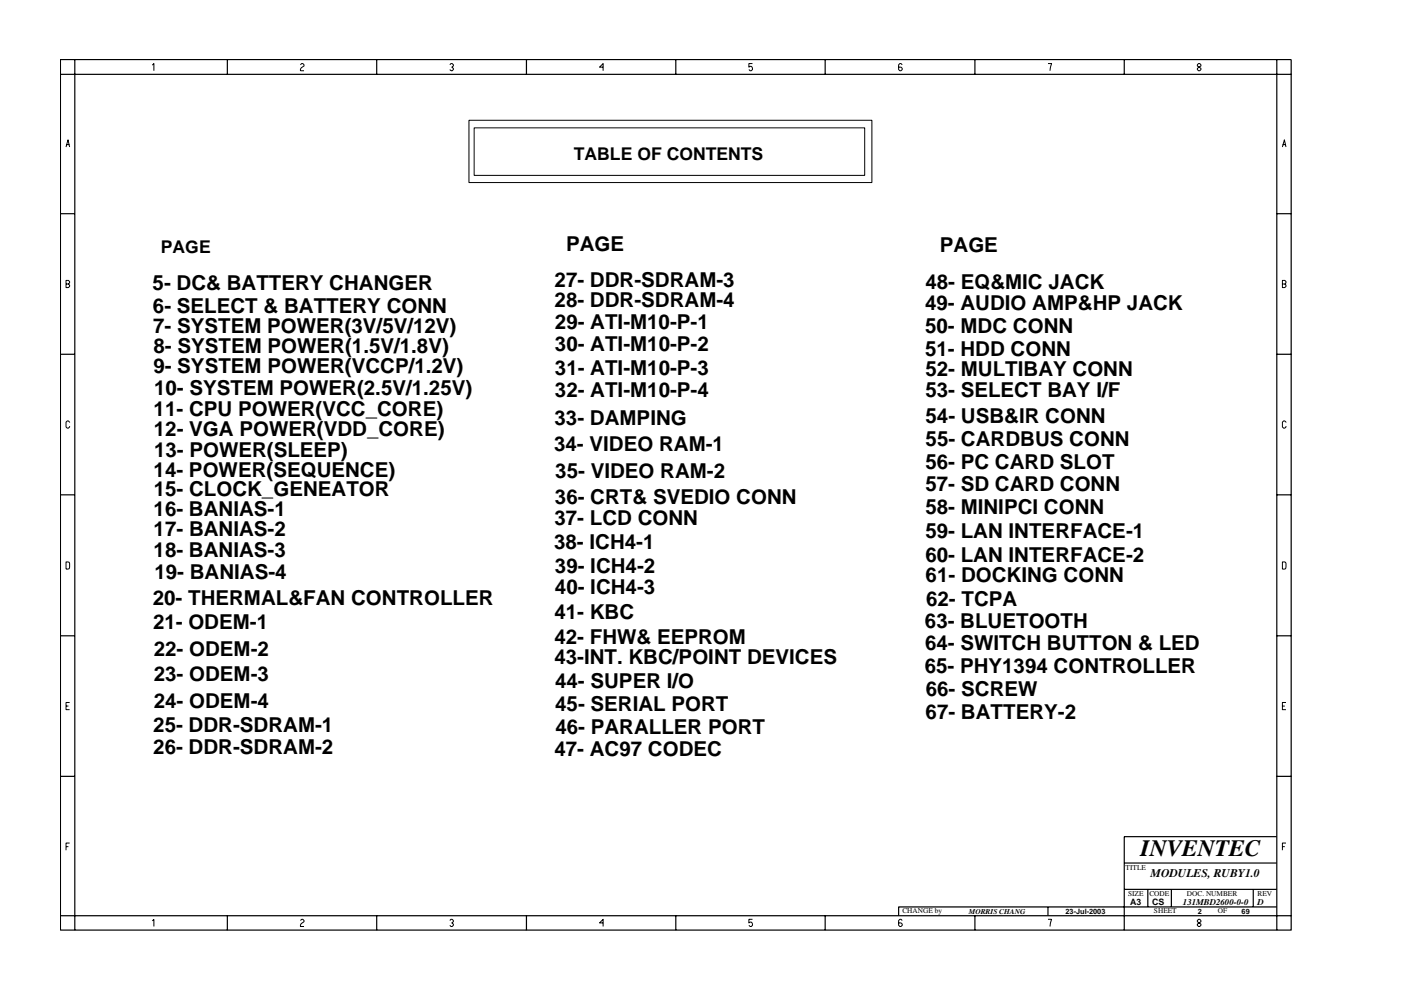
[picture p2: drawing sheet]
<svg xmlns="http://www.w3.org/2000/svg" width="297mm" height="210mm" viewBox="0 0 297 210" stroke-linecap="round" stroke-linejoin="round" font-family="sans-serif">
<defs><g id="words">
<text font-size="5" x="241.8" y="181.6">INVENTEC</text>
<g font-size="4.4">
<text x="120" y="53.2">PAGE</text>
<text x="199.3" y="53.5">PAGE</text>
<text x="32.4" y="61.5">5- DC&amp; BATTERY CHANGER</text>
<text x="117.6" y="60.9">27- DDR-SDRAM-3</text>
<text x="117.6" y="65.2">28- DDR-SDRAM-4</text>
<text x="196.2" y="65.8">49- AUDIO AMP&amp;HP JACK</text>
<text x="196.2" y="61.3">48- EQ&amp;MIC JACK</text>
<text x="32.4" y="66.4">6- SELECT &amp; BATTERY CONN</text>
<text x="32.5" y="70.6">7- SYSTEM POWER(3V/5V/12V)</text>
<text x="117.7" y="69.7">29- ATI-M10-P-1</text>
<text x="196.2" y="70.6">50- MDC CONN</text>
<text x="32.6" y="74.9">8- SYSTEM POWER(1.5V/1.8V)</text>
<text x="117.7" y="74.3">30- ATI-M10-P-2</text>
<text x="196.1" y="75.4">51- HDD CONN</text>
<text x="32.5" y="79.2">9- SYSTEM POWER(VCCP/1.2V)</text>
<text x="32.7" y="83.7">10- SYSTEM POWER(2.5V/1.25V)</text>
<text x="117.7" y="79.6">31- ATI-M10-P-3</text>
<text x="196.2" y="79.8">52- MULTIBAY CONN</text>
<text x="32.6" y="88.1">11- CPU POWER(VCC_CORE)</text>
<text x="117.7" y="84.2">32- ATI-M10-P-4</text>
<text x="196.2" y="84.2">53- SELECT BAY I/F</text>
<text x="196.2" y="89.7">54- USB&amp;IR CONN</text>
<text x="32.6" y="92.4">12- VGA POWER(VDD_CORE)</text>
<text x="117.5" y="95.7">34- VIDEO RAM-1</text>
<text x="117.6" y="90.1">33- DAMPING</text>
<text x="196.2" y="94.5">55- CARDBUS CONN</text>
<text x="32.6" y="101.1">14- POWER(SEQUENCE)</text>
<text x="32.7" y="96.9">13- POWER(SLEEP)</text>
<text x="117.7" y="101.3">35- VIDEO RAM-2</text>
<text x="196.2" y="99.4">56- PC CARD SLOT</text>
<text x="32.6" y="105.2">15- CLOCK_GENEATOR</text>
<text x="117.7" y="106.8">36- CRT&amp; SVEDIO CONN</text>
<text x="196.2" y="104.1">57- SD CARD CONN</text>
<text x="32.6" y="109.5">16- BANIAS-1</text>
<text x="32.6" y="113.7">17- BANIAS-2</text>
<text x="117.6" y="111.3">37- LCD CONN</text>
<text x="196.2" y="109.1">58- MINIPCI CONN</text>
<text x="32.6" y="118.2">18- BANIAS-3</text>
<text x="117.5" y="116.4">38- ICH4-1</text>
<text x="196.2" y="119.2">60- LAN INTERFACE-2</text>
<text x="196.2" y="114.1">59- LAN INTERFACE-1</text>
<text x="32.7" y="122.9">19- BANIAS-4</text>
<text x="117.7" y="126">40- ICH4-3</text>
<text x="117.7" y="121.5">39- ICH4-2</text>
<text x="196.3" y="123.4">61- DOCKING CONN</text>
<text x="32.4" y="128.3">20- THERMAL&amp;FAN CONTROLLER</text>
<text x="117.6" y="131.2">41- KBC</text>
<text x="196.4" y="128.5">62- TCPA</text>
<text x="32.4" y="133.4">21- ODEM-1</text>
<text x="117.6" y="136.5">42- FHW&amp; EEPROM</text>
<text x="196.1" y="133.2">63- BLUETOOTH</text>
<text x="196.1" y="137.8">64- SWITCH BUTTON &amp; LED</text>
<text x="32.6" y="139">22- ODEM-2</text>
<text x="117.5" y="140.9">43-INT. KBC/POINT DEVICES</text>
<text x="196.1" y="142.7">65- PHY1394 CONTROLLER</text>
<text x="32.6" y="144.4">23- ODEM-3</text>
<text x="117.7" y="145.8">44- SUPER I/O</text>
<text x="196.3" y="147.5">66- SCREW</text>
<text x="32.5" y="155.1">25- DDR-SDRAM-1</text>
<text x="32.6" y="150">24- ODEM-4</text>
<text x="117.7" y="150.8">45- SERIAL PORT</text>
<text x="117.7" y="155.7">46- PARALLER PORT</text>
<text x="196.3" y="152.4">67- BATTERY-2</text>
<text x="32.5" y="159.8">26- DDR-SDRAM-2</text>
<text x="117.6" y="160.4">47- AC97 CODEC</text>
</g>
<g font-size="3.7">
<text x="121.7" y="33.9">TABLE OF CONTENTS</text>
<text x="34.1" y="53.5">PAGE</text>
</g>
<text font-size="2.5" x="244" y="185.9">MODULES, RUBY1.0</text>
<g font-size="1.9">
<text x="239.6" y="191.9">A3</text>
<text x="244.3" y="192">CS</text>
<text x="250.8" y="191.9">131MBD2600-0-0</text>
<text x="266.6" y="191.9">D</text>
</g>
<g font-size="1.6">
<text x="238.7" y="184.4">TITLE</text>
<text x="239.2" y="190">SIZE</text>
<text x="243.7" y="190">CODE</text>
<text x="251.6" y="190">DOC. NUMBER</text>
<text x="266.6" y="190">REV</text>
<text x="191.3" y="193.5">CHANGE by</text>
<text x="205.4" y="193.7">MORRIS CHANG</text>
<text x="225.9" y="193.7">23-Jul-2003</text>
<text x="244.7" y="193.5">SHEET</text>
<text x="253.9" y="193.7">2</text>
<text x="258.2" y="193.5">OF</text>
<text x="263.3" y="193.7">69</text>
</g>
</g></defs>
<g fill="none" stroke="#000" stroke-width=".25">
<path d="M12.8 12.6h261v184.6h-261zM12.8 15.8h261M15.9 12.6v184.6M48.2 12.6v3.2M79.9 12.6v3.2M111.6 12.6v3.2M143.3 12.6v3.2M174.9 12.6v3.2M206.7 12.6v3.2M238.4 12.6v3.2M270.7 12.6v184.6M12.8 45.3h3.1"/>
<path d="M270.7 45.3h3.1M12.8 75.1h3.1M270.7 75.1h3.1M12.8 104.9h3.1M270.7 104.9h3.1M12.8 134.8h3.1M270.7 134.8h3.1M12.8 164.6h3.1M270.7 164.6h3.1M270.7 177.4h-32.3v19.8M12.8 194.2h261M48.2 194.2v3"/>
<path d="M79.9 194.2v3M111.6 194.2v3M143.3 194.2v3M174.9 194.2v3M206.7 194.2v3M222.2 192.3v1.9M238.4 183h32.3M238.4 188.6h32.3M243.4 188.6v3.7M248.4 188.6v3.7M265.7 188.6v3.7M270.7 192.3h-80.2v1.9"/>
</g>
<g fill="none" stroke="#000" stroke-width=".21">
<path d="M32.3 13.8l.3-.3v1.5M63.7 13.7l.3-.2h.2l.3 .2v.3l-.5 .3-.3 .4v.3h.8M95.4 13.7l.2-.2h.3l.2 .2v.3l-.3 .2 .3 .3v.2l-.2 .3h-.3l-.2-.3M127.9 14.2h-.8l.8-.7v1.5M159.5 13.5h-.7v.7l.2-.1a.5 .5 0 0 1 .5 .6l-.2 .3h-.3l-.2-.3M191.3 13.7l-.3-.2h-.2l-.3 .2v1l.3 .3h.2l.3-.3v-.2l-.3-.3h-.5M222.2 13.5h.8l-.4 1.5M253.9 13.7l.2-.2h.3l.2 .2v.3l-.7 .5v.2l.2 .3h.3l.2-.3v-.2l-.7-.5zM14 31.2l.4-1.6 .4 1.6M14.1 30.7h.6M99.4 25.5h85.5v13.2h-85.5zM100.5 27.1h82.8v10.1h-82.8z"/>
<path d="M271.9 31.2l.4-1.6 .4 1.6M272 30.7h.6M14 59.5h.5l.3 .2v.3l-.3 .2 .3 .3v.2l-.3 .3h-.5zM14 60.2h.5M271.9 60.2h.5l.3-.2v-.3l-.3-.2h-.5v1.5h.5l.3-.3v-.2l-.3-.3M14.8 89.6l-.3-.3h-.2l-.3 .2v1l.3 .3h.2l.3-.4M272.7 89.6l-.3-.3h-.3l-.2 .2v1l.2 .3h.3l.3-.4M14 119.1l.7 .1v1.4l-.7 .1zM271.9 119.1l.7 .1v1.4l-.7 .1zM14 149.7h.5M14.8 148.9h-.8v1.6h.8M271.9 149.7h.5"/>
<path d="M272.7 148.9h-.8v1.6h.8M14 179.5h.5M14.8 178.7h-.8v1.6M271.9 179.5h.5M272.7 178.7h-.8v1.6M32.3 195.3l.3-.4v1.5M63.7 195.2l.3-.3h.2l.3 .3v.2l-.7 .5-.1 .3v.2h.8M95.4 195.2l.2-.3h.3l.2 .3v.2l-.3 .3 .3 .2v.3l-.2 .2h-.3l-.2-.2M127.9 195.7h-.8l.8-.8v1.5M159.5 194.9h-.7v.8l.2-.2a.5 .5 0 0 1 .5 .7l-.2 .2h-.3l-.2-.2M191.3 195.2l-.3-.3h-.2l-.3 .3v1l.3 .2h.2l.3-.2v-.3l-.3-.2h-.5M222.2 194.9h.8l-.4 1.5"/>
<path d="M254.1 194.9l-.2 .3v.2l.7 .5v.3l-.2 .2h-.3l-.2-.2v-.3l.7-.5v-.2l-.2-.3z"/>
</g>
<use href="#words"/>
</svg>
